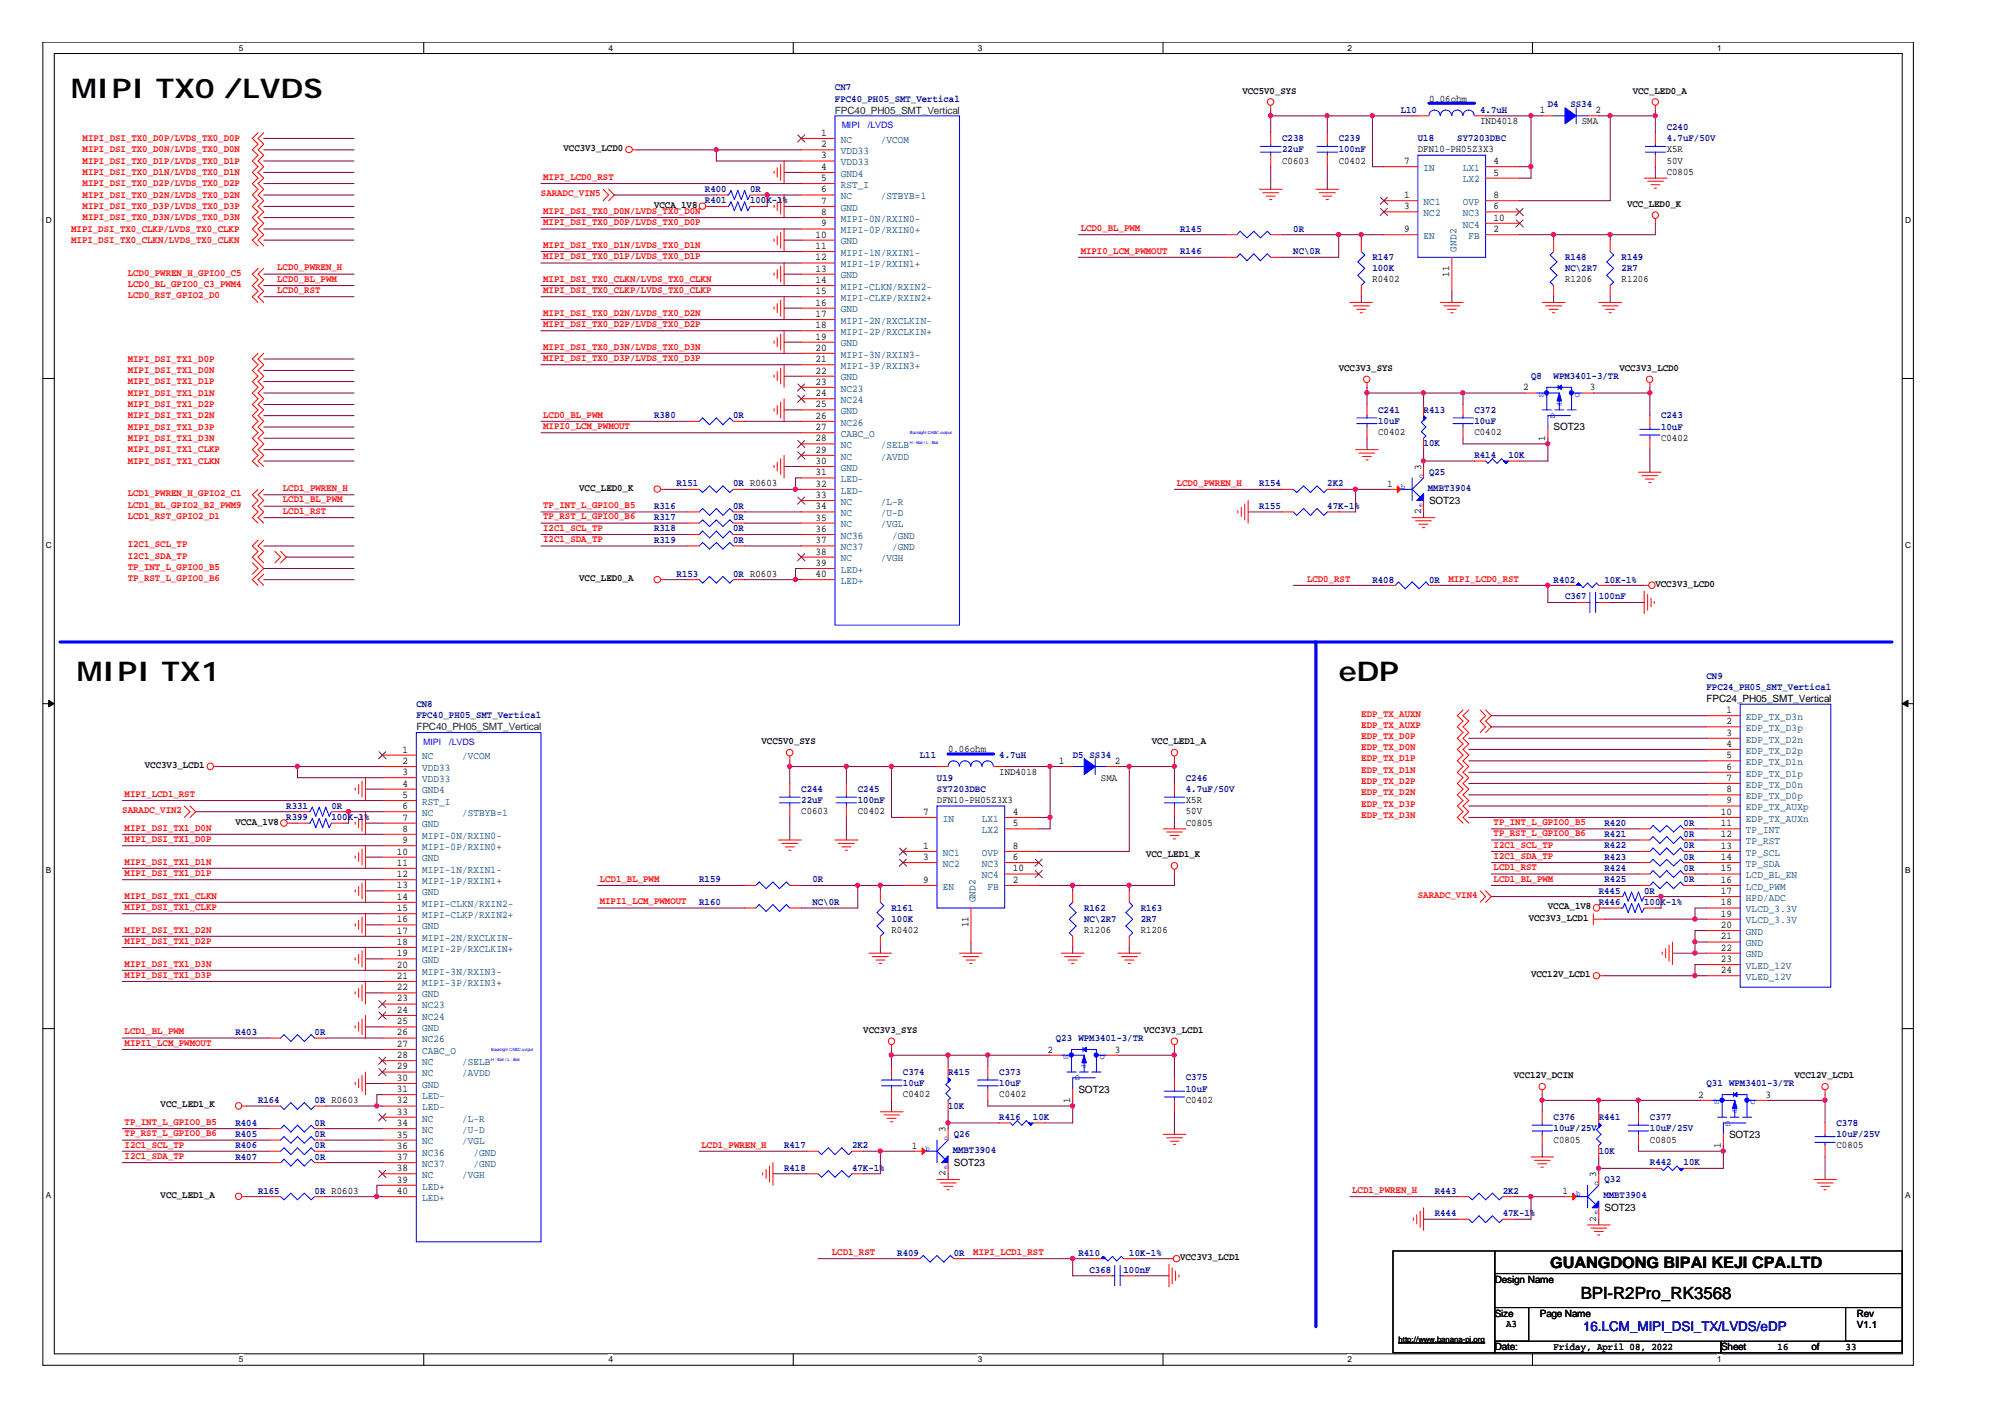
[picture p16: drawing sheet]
<svg xmlns="http://www.w3.org/2000/svg" width="297mm" height="210mm" viewBox="0 0 297 210" stroke-linecap="round" stroke-linejoin="round" font-family="sans-serif">
<defs><g id="words">
<g font-size="4">
<text x="10.5" y="14.4">MIPI TX0 /LVDS</text>
<text x="11.4" y="100.8">MIPI TX1</text>
<text x="198.3" y="100.8">eDP</text>
</g>
<text font-size="2.5" x="234.2" y="192.4">BPI-R2Pro_RK3568</text>
<text font-size="2.3" x="229.7" y="187.8">GUANGDONG BIPAI KEJI CPA.LTD</text>
<text font-size="2" fill="#000080" x="234.5" y="197.2">16.LCM_MIPI_DSI_TX/LVDS/eDP</text>
<g font-size="1.5" fill="#000080">
<text x="123.7" y="13.3">CN7</text>
<text x="123.7" y="15">FPC40_PH05_SMT_Vertical</text>
<text x="207.5" y="16.7">L10</text>
<text x="219.3" y="16.7">4.7uH</text>
<text x="229.3" y="15.8">D4</text>
<text x="232.7" y="15.8">SS34</text>
<text x="189.9" y="20.9">C238</text>
<text x="189.9" y="22.6">22uF</text>
<text x="198.3" y="20.9">C239</text>
<text x="198.3" y="22.6">100nF</text>
<text x="210.1" y="20.9">U18</text>
<text x="215.9" y="20.9">SY7203DBC</text>
<text x="246.9" y="19.2">C240</text>
<text x="246.9" y="20.9">4.7uF/50V</text>
<text x="104.4" y="28.4">R400</text>
<text x="111.1" y="28.4">0R</text>
<text x="104.4" y="30.1">R401</text>
<text x="111.1" y="30.1">100K-1%</text>
<text x="174.8" y="34.3">R145</text>
<text x="191.6" y="34.3">0R</text>
<text x="174.8" y="37.6">R146</text>
<text x="191.6" y="37.6">NC\0R</text>
<text x="203.3" y="38.5">R147</text>
<text x="203.3" y="40.2">100K</text>
<text x="231.9" y="38.5">R148</text>
<text x="231.9" y="40.2">NC\2R7</text>
<text x="240.2" y="38.5">R149</text>
<text x="240.2" y="40.2">2R7</text>
<text x="226.8" y="56.1">Q8</text>
<text x="230.2" y="56.1">WPM3401-3/TR</text>
<text x="96.9" y="61.9">R380</text>
<text x="108.6" y="61.9">0R</text>
<text x="204.2" y="61.1">C241</text>
<text x="204.2" y="62.8">10uF</text>
<text x="210.9" y="61.1">R413</text>
<text x="218.4" y="61.1">C372</text>
<text x="218.4" y="62.8">10uF</text>
<text x="246.1" y="61.9">C243</text>
<text x="246.1" y="63.6">10uF</text>
<text x="210.9" y="66.1">10K</text>
<text x="211.7" y="70.3">Q25</text>
<text x="218.4" y="67.8">R414</text>
<text x="223.5" y="67.8">10K</text>
<text x="96.9" y="77.1">R317</text>
<text x="96.9" y="75.4">R316</text>
<text x="100.2" y="72">R151</text>
<text x="108.6" y="72">0R R0603</text>
<text x="108.6" y="77.1">0R</text>
<text x="108.6" y="75.4">0R</text>
<text x="186.6" y="72">R154</text>
<text x="186.6" y="75.4">R155</text>
<text x="196.6" y="72">2K2</text>
<text x="196.6" y="75.4">47K-1%</text>
<text x="211.5" y="72.7">MMBT3904</text>
<text x="96.9" y="80.4">R319</text>
<text x="96.9" y="78.7">R318</text>
<text x="108.6" y="80.4">0R</text>
<text x="108.6" y="78.7">0R</text>
<text x="100.2" y="85.4">R153</text>
<text x="108.6" y="85.4">0R R0603</text>
<text x="203.3" y="86.3">R408</text>
<text x="211.7" y="86.3">0R</text>
<text x="230.2" y="86.3">R402</text>
<text x="231.9" y="88.8">C367</text>
<text x="236.9" y="88.8">100nF</text>
<text x="237.7" y="86.3">10K-1%</text>
<text x="252.8" y="100.5">CN9</text>
<text x="61.7" y="104.7">CN8</text>
<text x="61.7" y="106.4">FPC40_PH05_SMT_Vertical</text>
<text x="252.8" y="102.2">FPC24_PH05_SMT_Vertical</text>
<text x="136.3" y="112.2">L11</text>
<text x="148" y="112.2">4.7uH</text>
<text x="158.9" y="112.2">D5 SS34</text>
<text x="42.4" y="119.8">R331</text>
<text x="49.1" y="119.8">0R</text>
<text x="118.7" y="117.3">C244</text>
<text x="118.7" y="119">22uF</text>
<text x="127.1" y="117.3">C245</text>
<text x="127.1" y="119">100nF</text>
<text x="138.8" y="115.6">U19</text>
<text x="138.8" y="117.3">SY7203DBC</text>
<text x="175.7" y="115.6">C246</text>
<text x="175.7" y="117.3">4.7uF/50V</text>
<text x="42.4" y="121.5">R399</text>
<text x="49.1" y="121.5">100K-1%</text>
<text x="237.7" y="125.7">R422</text>
<text x="237.7" y="124">R421</text>
<text x="237.7" y="122.3">R420</text>
<text x="249.4" y="125.7">0R</text>
<text x="249.4" y="124">0R</text>
<text x="249.4" y="122.3">0R</text>
<text x="103.6" y="130.7">R159</text>
<text x="120.4" y="130.7">0R</text>
<text x="237.7" y="129">R424</text>
<text x="237.7" y="127.4">R423</text>
<text x="237.7" y="130.7">R425</text>
<text x="249.4" y="129">0R</text>
<text x="249.4" y="127.4">0R</text>
<text x="249.4" y="130.7">0R</text>
<text x="103.6" y="134">R160</text>
<text x="120.4" y="134">NC\0R</text>
<text x="132.1" y="134.9">R161</text>
<text x="132.1" y="136.6">100K</text>
<text x="160.6" y="134.9">R162</text>
<text x="160.6" y="136.6">NC\2R7</text>
<text x="169" y="134.9">R163</text>
<text x="169" y="136.6">2R7</text>
<text x="236.9" y="134">R446</text>
<text x="236.9" y="132.4">R445</text>
<text x="243.6" y="134">100K-1%</text>
<text x="243.6" y="132.4">0R</text>
<text x="34.9" y="153.3">R403</text>
<text x="46.6" y="153.3">0R</text>
<text x="156.4" y="154.1">Q23 WPM3401-3/TR</text>
<text x="133.8" y="159.2">C374</text>
<text x="133.8" y="160.9">10uF</text>
<text x="140.5" y="159.2">R415</text>
<text x="148" y="159.2">C373</text>
<text x="148" y="160.9">10uF</text>
<text x="175.7" y="160">C375</text>
<text x="175.7" y="161.7">10uF</text>
<text x="252.8" y="160.9">Q31 WPM3401-3/TR</text>
<text x="34.9" y="166.7">R404</text>
<text x="38.2" y="163.4">R164</text>
<text x="46.6" y="163.4">0R R0603</text>
<text x="46.6" y="166.7">0R</text>
<text x="140.5" y="164.2">10K</text>
<text x="148" y="165.9">R416</text>
<text x="153" y="165.9">10K</text>
<text x="230.2" y="165.9">C376</text>
<text x="230.2" y="167.6">10uF/25V</text>
<text x="236.9" y="165.9">R441</text>
<text x="244.4" y="165.9">C377</text>
<text x="244.4" y="167.6">10uF/25V</text>
<text x="272.1" y="166.7">C378</text>
<text x="34.9" y="171.8">R407</text>
<text x="34.9" y="170.1">R406</text>
<text x="34.9" y="168.4">R405</text>
<text x="46.6" y="171.8">0R</text>
<text x="46.6" y="170.1">0R</text>
<text x="46.6" y="168.4">0R</text>
<text x="116.2" y="170.1">R417</text>
<text x="116.2" y="173.5">R418</text>
<text x="126.2" y="170.1">2K2</text>
<text x="126.2" y="173.5">47K-1%</text>
<text x="141.1" y="170.7">MMBT3904</text>
<text x="141.3" y="168.4">Q26</text>
<text x="236.9" y="170.9">10K</text>
<text x="244.4" y="172.6">R442</text>
<text x="249.4" y="172.6">10K</text>
<text x="272.1" y="168.4">10uF/25V</text>
<text x="38.2" y="176.8">R165</text>
<text x="46.6" y="176.8">0R R0603</text>
<text x="212.6" y="176.8">R443</text>
<text x="222.6" y="176.8">2K2</text>
<text x="237.5" y="177.5">MMBT3904</text>
<text x="237.7" y="175.1">Q32</text>
<text x="212.6" y="180.1">R444</text>
<text x="222.6" y="180.1">47K-1%</text>
<text x="132.9" y="186">R409</text>
<text x="141.3" y="186">0R</text>
<text x="159.8" y="186">R410</text>
<text x="161.4" y="188.5">C368</text>
<text x="166.5" y="188.5">100nF</text>
<text x="167.3" y="186">10K-1%</text>
</g>
<g font-size="1.5" fill="#008000">
<text x="123.7" y="16.8">FPC40_PH05_SMT_Vertical</text>
<text x="61.7" y="108.2">FPC40_PH05_SMT_Vertical</text>
</g>
<g font-size="1.5">
<text x="184.1" y="13.9">VCC5V0_SYS</text>
<text x="211.7" y="15">0.06ohm</text>
<text x="228.1" y="16.8">1</text>
<text x="236.4" y="16.8">2</text>
<text x="241.9" y="13.9">VCC_LED0_A</text>
<text x="83.5" y="22.4">VCC3V3_LCD0</text>
<text x="121.7" y="20.1">1</text>
<text x="121.7" y="21.8">2</text>
<text x="121.7" y="23.5">3</text>
<text x="210.1" y="22.6">DFN10-PH05Z3X3</text>
<text x="219.3" y="18.4">IND4018</text>
<text x="234.4" y="18.4">SMA</text>
<text x="246.9" y="22.6">X5R</text>
<text x="121.7" y="25.2">4</text>
<text x="121.7" y="26.8">5</text>
<text x="121.7" y="28.5">6</text>
<text x="189.9" y="24.2">C0603</text>
<text x="198.3" y="24.2">C0402</text>
<text x="208" y="24.3">7</text>
<text x="208" y="29.4">1</text>
<text x="221.3" y="24.3">4</text>
<text x="221.3" y="26">5</text>
<text x="221.3" y="29.4">8</text>
<text x="246.9" y="25.9">C0805</text>
<text x="246.9" y="24.2">50V</text>
<text x="96.9" y="30.8">VCCA_1V8</text>
<text x="120.8" y="35.2">10</text>
<text x="121.7" y="30.2">7</text>
<text x="121.7" y="31.8">8</text>
<text x="121.7" y="33.5">9</text>
<text x="208" y="31">3</text>
<text x="208" y="34.4">9</text>
<text x="221.3" y="34.4">2</text>
<text x="221.3" y="31">6</text>
<text x="221.3" y="32.7">10</text>
<text x="241" y="30.6">VCC_LED0_K</text>
<text x="120.8" y="36.9">11</text>
<text x="120.8" y="38.6">12</text>
<text x="120.8" y="40.2">13</text>
<text x="120.8" y="41.9">14</text>
<text x="203.3" y="41.8">R0402</text>
<text x="214.7" y="41" transform="rotate(-90 214.7 41)">11</text>
<text x="231.9" y="41.8">R1206</text>
<text x="240.2" y="41.8">R1206</text>
<text x="120.8" y="43.6">15</text>
<text x="120.8" y="45.3">16</text>
<text x="120.8" y="47">17</text>
<text x="120.8" y="48.6">18</text>
<text x="120.8" y="50.3">19</text>
<text x="120.8" y="52">20</text>
<text x="120.8" y="53.7">21</text>
<text x="120.8" y="55.3">22</text>
<text x="120.8" y="57">23</text>
<text x="120.8" y="58.7">24</text>
<text x="198.3" y="54.9">VCC3V3_SYS</text>
<text x="225.6" y="57.8">2</text>
<text x="235.5" y="57.8">3</text>
<text x="239.9" y="54.9">VCC3V3_LCD0</text>
<text x="120.8" y="60.3">25</text>
<text x="120.8" y="62">26</text>
<text x="120.8" y="63.7">27</text>
<text x="120.8" y="65.4">28</text>
<text x="204.2" y="64.5">C0402</text>
<text x="218.4" y="64.5">C0402</text>
<text x="228.9" y="65.3" transform="rotate(-90 228.9 65.3)">1</text>
<text x="230.2" y="63.8">SOT23</text>
<text x="246.1" y="65.3">C0402</text>
<text x="120.8" y="67.1">29</text>
<text x="120.8" y="68.7">30</text>
<text x="120.8" y="70.4">31</text>
<text x="210.5" y="69.6" transform="rotate(-90 210.5 69.6)">3</text>
<text x="85.8" y="72.7">VCC_LED0_K</text>
<text x="120.8" y="72.1">32</text>
<text x="120.8" y="73.8">33</text>
<text x="120.8" y="75.5">34</text>
<text x="120.8" y="77.1">35</text>
<text x="205.5" y="72.1">1</text>
<text x="210.5" y="76.2" transform="rotate(-90 210.5 76.2)">2</text>
<text x="211.7" y="74.6">SOT23</text>
<text x="120.8" y="78.8">36</text>
<text x="120.8" y="80.5">37</text>
<text x="120.8" y="82.1">38</text>
<text x="120.8" y="83.8">39</text>
<text x="85.8" y="86.1">VCC_LED0_A</text>
<text x="120.8" y="85.5">40</text>
<text x="245.2" y="86.9">VCC3V3_LCD0</text>
<text x="252.8" y="104">FPC24_PH05_SMT_Vertical</text>
<text x="255.8" y="105.6">1</text>
<text x="255.8" y="107.3">2</text>
<text x="21.5" y="113.8">VCC3V3_LCD1</text>
<text x="59.6" y="111.5">1</text>
<text x="59.6" y="113.2">2</text>
<text x="112.8" y="110.3">VCC5V0_SYS</text>
<text x="140.5" y="111.4">0.06ohm</text>
<text x="156.9" y="113.2">1</text>
<text x="165.1" y="113.2">2</text>
<text x="170.6" y="110.3">VCC_LED1_A</text>
<text x="255.8" y="109">3</text>
<text x="255.8" y="110.6">4</text>
<text x="255.8" y="112.3">5</text>
<text x="59.6" y="114.8">3</text>
<text x="59.6" y="116.5">4</text>
<text x="59.6" y="118.2">5</text>
<text x="59.6" y="119.9">6</text>
<text x="138.8" y="119">DFN10-PH05Z3X3</text>
<text x="148" y="114.8">IND4018</text>
<text x="163.1" y="115.6">SMA</text>
<text x="175.7" y="119">X5R</text>
<text x="255.8" y="114">6</text>
<text x="255.8" y="115.7">7</text>
<text x="255.8" y="117.4">8</text>
<text x="255.8" y="119">9</text>
<text x="34.9" y="122.1">VCCA_1V8</text>
<text x="59.6" y="121.6">7</text>
<text x="59.6" y="123.2">8</text>
<text x="59.6" y="124.9">9</text>
<text x="118.7" y="120.6">C0603</text>
<text x="127.1" y="120.6">C0402</text>
<text x="136.8" y="120.7">7</text>
<text x="136.8" y="125.7">1</text>
<text x="150" y="120.7">4</text>
<text x="150" y="122.4">5</text>
<text x="150" y="125.7">8</text>
<text x="175.7" y="122.3">C0805</text>
<text x="175.7" y="120.6">50V</text>
<text x="254.9" y="120.7">10</text>
<text x="254.9" y="122.4">11</text>
<text x="254.9" y="124.1">12</text>
<text x="254.9" y="125.7">13</text>
<text x="58.8" y="126.6">10</text>
<text x="58.8" y="128.2">11</text>
<text x="58.8" y="129.9">12</text>
<text x="58.8" y="131.6">13</text>
<text x="136.8" y="127.4">3</text>
<text x="136.8" y="130.8">9</text>
<text x="150" y="130.8">2</text>
<text x="150" y="127.4">6</text>
<text x="150" y="129.1">10</text>
<text x="169.8" y="127">VCC_LED1_K</text>
<text x="254.9" y="127.4">14</text>
<text x="254.9" y="129.1">15</text>
<text x="254.9" y="130.8">16</text>
<text x="58.8" y="133.3">14</text>
<text x="58.8" y="135">15</text>
<text x="58.8" y="136.6">16</text>
<text x="143.5" y="137.4" transform="rotate(-90 143.5 137.4)">11</text>
<text x="226.5" y="136.4">VCC3V3_LCD1</text>
<text x="229.3" y="134.7">VCCA_1V8</text>
<text x="254.9" y="132.4">17</text>
<text x="254.9" y="134.1">18</text>
<text x="254.9" y="135.8">19</text>
<text x="254.9" y="137.5">20</text>
<text x="58.8" y="138.3">17</text>
<text x="58.8" y="140">18</text>
<text x="58.8" y="141.7">19</text>
<text x="58.8" y="143.4">20</text>
<text x="132.1" y="138.2">R0402</text>
<text x="160.6" y="138.2">R1206</text>
<text x="169" y="138.2">R1206</text>
<text x="254.9" y="139.2">21</text>
<text x="254.9" y="140.8">22</text>
<text x="254.9" y="142.5">23</text>
<text x="58.8" y="145">21</text>
<text x="58.8" y="146.7">22</text>
<text x="58.8" y="148.4">23</text>
<text x="226.8" y="144.8">VCC12V_LCD1</text>
<text x="254.9" y="144.2">24</text>
<text x="58.8" y="150">24</text>
<text x="58.8" y="151.7">25</text>
<text x="58.8" y="153.4">26</text>
<text x="58.8" y="155.1">27</text>
<text x="127.9" y="153">VCC3V3_SYS</text>
<text x="155.2" y="155.9">2</text>
<text x="165.1" y="155.9">3</text>
<text x="169.5" y="153">VCC3V3_LCD1</text>
<text x="58.8" y="156.7">28</text>
<text x="58.8" y="158.4">29</text>
<text x="58.8" y="160.1">30</text>
<text x="58.8" y="161.8">31</text>
<text x="159.8" y="161.9">SOT23</text>
<text x="224.3" y="159.7">VCC12V_DCIN</text>
<text x="265.9" y="159.7">VCC12V_LCD1</text>
<text x="23.8" y="164.1">VCC_LED1_K</text>
<text x="58.8" y="163.5">32</text>
<text x="58.8" y="165.1">33</text>
<text x="58.8" y="166.8">34</text>
<text x="133.8" y="162.5">C0402</text>
<text x="140.1" y="167.7" transform="rotate(-90 140.1 167.7)">3</text>
<text x="148" y="162.5">C0402</text>
<text x="158.5" y="163.3" transform="rotate(-90 158.5 163.3)">1</text>
<text x="175.7" y="163.4">C0402</text>
<text x="251.6" y="162.6">2</text>
<text x="261.5" y="162.6">3</text>
<text x="58.8" y="168.5">35</text>
<text x="58.8" y="170.2">36</text>
<text x="58.8" y="171.8">37</text>
<text x="58.8" y="173.5">38</text>
<text x="135.1" y="170.2">1</text>
<text x="141.3" y="172.7">SOT23</text>
<text x="230.2" y="169.3">C0805</text>
<text x="244.4" y="169.3">C0805</text>
<text x="254.9" y="170.1" transform="rotate(-90 254.9 170.1)">1</text>
<text x="256.2" y="168.5">SOT23</text>
<text x="272.1" y="170.1">C0805</text>
<text x="23.8" y="177.5">VCC_LED1_A</text>
<text x="58.8" y="175.2">39</text>
<text x="58.8" y="176.9">40</text>
<text x="140.1" y="174.3" transform="rotate(-90 140.1 174.3)">2</text>
<text x="231.5" y="176.9">1</text>
<text x="236.5" y="174.4" transform="rotate(-90 236.5 174.4)">3</text>
<text x="237.7" y="179.4">SOT23</text>
<text x="236.5" y="180.9" transform="rotate(-90 236.5 180.9)">2</text>
<text x="174.8" y="186.7">VCC3V3_LCD1</text>
<text x="221.4" y="190">Design Name</text>
<text x="221.4" y="195">Size</text>
<text x="223.1" y="196.6">A3</text>
<text x="228.1" y="195">Page Name</text>
<text x="275.1" y="195">Rev</text>
<text x="275.1" y="196.7">V1.1</text>
<text x="221.4" y="200">Date:</text>
<text x="230.2" y="199.9">Friday, April 08, 2022</text>
<text x="255" y="200">Sheet</text>
<text x="263.4" y="199.9">16</text>
<text x="268.4" y="200">of</text>
<text x="273.4" y="199.9">33</text>
</g>
<g font-size="1.5" fill="#f00">
<text x="12.2" y="20.9">MIPI_DSI_TX0_D0P/LVDS_TX0_D0P</text>
<text x="12.2" y="22.6">MIPI_DSI_TX0_D0N/LVDS_TX0_D0N</text>
<text x="12.2" y="24.2">MIPI_DSI_TX0_D1P/LVDS_TX0_D1P</text>
<text x="12.2" y="25.9">MIPI_DSI_TX0_D1N/LVDS_TX0_D1N</text>
<text x="12.2" y="27.6">MIPI_DSI_TX0_D2P/LVDS_TX0_D2P</text>
<text x="12.2" y="29.3">MIPI_DSI_TX0_D2N/LVDS_TX0_D2N</text>
<text x="80.1" y="29.1">SARADC_VIN5</text>
<text x="80.5" y="26.6">MIPI_LCD0_RST</text>
<text x="10.5" y="34.3">MIPI_DSI_TX0_CLKP/LVDS_TX0_CLKP</text>
<text x="10.5" y="36">MIPI_DSI_TX0_CLKN/LVDS_TX0_CLKN</text>
<text x="12.2" y="31">MIPI_DSI_TX0_D3P/LVDS_TX0_D3P</text>
<text x="12.2" y="32.6">MIPI_DSI_TX0_D3N/LVDS_TX0_D3N</text>
<text x="80.5" y="31.7">MIPI_DSI_TX0_D0N/LVDS_TX0_D0N</text>
<text x="80.5" y="33.4">MIPI_DSI_TX0_D0P/LVDS_TX0_D0P</text>
<text x="160.1" y="34.2">LCD0_BL_PWM</text>
<text x="18.9" y="40.8">LCD0_PWREN_H_GPIO0_C5</text>
<text x="41.1" y="40.1">LCD0_PWREN_H</text>
<text x="41.1" y="41.8">LCD0_BL_PWM</text>
<text x="80.5" y="36.7">MIPI_DSI_TX0_D1N/LVDS_TX0_D1N</text>
<text x="80.5" y="38.4">MIPI_DSI_TX0_D1P/LVDS_TX0_D1P</text>
<text x="80.5" y="41.8">MIPI_DSI_TX0_CLKN/LVDS_TX0_CLKN</text>
<text x="160.1" y="37.6">MIPI0_LCM_PWMOUT</text>
<text x="18.9" y="42.5">LCD0_BL_GPIO0_C3_PWM4</text>
<text x="18.9" y="44.2">LCD0_RST_GPIO2_D0</text>
<text x="41.1" y="43.4">LCD0_RST</text>
<text x="80.5" y="43.4">MIPI_DSI_TX0_CLKP/LVDS_TX0_CLKP</text>
<text x="80.5" y="46.8">MIPI_DSI_TX0_D2N/LVDS_TX0_D2N</text>
<text x="18.9" y="53.6">MIPI_DSI_TX1_D0P</text>
<text x="80.5" y="48.4">MIPI_DSI_TX0_D2P/LVDS_TX0_D2P</text>
<text x="80.5" y="51.8">MIPI_DSI_TX0_D3N/LVDS_TX0_D3N</text>
<text x="80.5" y="53.5">MIPI_DSI_TX0_D3P/LVDS_TX0_D3P</text>
<text x="18.9" y="55.3">MIPI_DSI_TX1_D0N</text>
<text x="18.9" y="57">MIPI_DSI_TX1_D1P</text>
<text x="18.9" y="58.6">MIPI_DSI_TX1_D1N</text>
<text x="18.9" y="60.3">MIPI_DSI_TX1_D2P</text>
<text x="18.9" y="61.9">MIPI_DSI_TX1_D2N</text>
<text x="18.9" y="63.6">MIPI_DSI_TX1_D3P</text>
<text x="18.9" y="65.3">MIPI_DSI_TX1_D3N</text>
<text x="80.5" y="63.6">MIPI0_LCM_PWMOUT</text>
<text x="80.5" y="61.9">LCD0_BL_PWM</text>
<text x="18.9" y="67">MIPI_DSI_TX1_CLKP</text>
<text x="18.9" y="68.7">MIPI_DSI_TX1_CLKN</text>
<text x="174.3" y="71.9">LCD0_PWREN_H</text>
<text x="18.9" y="73.5">LCD1_PWREN_H_GPIO2_C1</text>
<text x="18.9" y="75.2">LCD1_BL_GPIO2_B2_PWM9</text>
<text x="18.9" y="76.9">LCD1_RST_GPIO2_D1</text>
<text x="41.9" y="72.7">LCD1_PWREN_H</text>
<text x="41.9" y="74.4">LCD1_BL_PWM</text>
<text x="41.9" y="76.1">LCD1_RST</text>
<text x="80.5" y="76.9">TP_RST_L_GPIO0_B6</text>
<text x="80.5" y="75.3">TP_INT_L_GPIO0_B5</text>
<text x="18.9" y="81.1">I2C1_SCL_TP</text>
<text x="18.9" y="82.7">I2C1_SDA_TP</text>
<text x="80.5" y="80.3">I2C1_SDA_TP</text>
<text x="80.5" y="78.6">I2C1_SCL_TP</text>
<text x="18.9" y="84.4">TP_INT_L_GPIO0_B5</text>
<text x="18.9" y="86.1">TP_RST_L_GPIO0_B6</text>
<text x="193.6" y="86.2">LCD0_RST</text>
<text x="214.6" y="86.2">MIPI_LCD0_RST</text>
<text x="201.7" y="106.2">EDP_TX_AUXN</text>
<text x="201.7" y="107.9">EDP_TX_AUXP</text>
<text x="201.7" y="109.4">EDP_TX_D0P</text>
<text x="201.7" y="111.1">EDP_TX_D0N</text>
<text x="201.7" y="112.7">EDP_TX_D1P</text>
<text x="18.5" y="118">MIPI_LCD1_RST</text>
<text x="201.7" y="114.4">EDP_TX_D1N</text>
<text x="201.7" y="116.1">EDP_TX_D2P</text>
<text x="201.7" y="117.8">EDP_TX_D2N</text>
<text x="201.7" y="119.5">EDP_TX_D3P</text>
<text x="18.1" y="120.5">SARADC_VIN2</text>
<text x="18.5" y="123">MIPI_DSI_TX1_D0N</text>
<text x="18.5" y="124.7">MIPI_DSI_TX1_D0P</text>
<text x="201.7" y="121.1">EDP_TX_D3N</text>
<text x="221.3" y="122.2">TP_INT_L_GPIO0_B5</text>
<text x="221.3" y="123.9">TP_RST_L_GPIO0_B6</text>
<text x="221.3" y="125.6">I2C1_SCL_TP</text>
<text x="18.5" y="128.1">MIPI_DSI_TX1_D1N</text>
<text x="18.5" y="129.8">MIPI_DSI_TX1_D1P</text>
<text x="88.9" y="130.6">LCD1_BL_PWM</text>
<text x="221.3" y="128.9">LCD1_RST</text>
<text x="221.3" y="130.6">LCD1_BL_PWM</text>
<text x="221.3" y="127.2">I2C1_SDA_TP</text>
<text x="18.5" y="133.1">MIPI_DSI_TX1_CLKN</text>
<text x="18.5" y="134.8">MIPI_DSI_TX1_CLKP</text>
<text x="88.9" y="134">MIPI1_LCM_PWMOUT</text>
<text x="210.1" y="133">SARADC_VIN4</text>
<text x="18.5" y="138.1">MIPI_DSI_TX1_D2N</text>
<text x="18.5" y="139.8">MIPI_DSI_TX1_D2P</text>
<text x="18.5" y="143.2">MIPI_DSI_TX1_D3N</text>
<text x="18.5" y="144.8">MIPI_DSI_TX1_D3P</text>
<text x="18.5" y="153.2">LCD1_BL_PWM</text>
<text x="18.5" y="154.9">MIPI1_LCM_PWMOUT</text>
<text x="18.5" y="166.6">TP_INT_L_GPIO0_B5</text>
<text x="18.5" y="168.3">TP_RST_L_GPIO0_B6</text>
<text x="18.5" y="170">I2C1_SCL_TP</text>
<text x="18.5" y="171.7">I2C1_SDA_TP</text>
<text x="103.9" y="170">LCD1_PWREN_H</text>
<text x="200.3" y="176.7">LCD1_PWREN_H</text>
<text x="123.2" y="185.9">LCD1_RST</text>
<text x="144.2" y="185.9">MIPI_LCD1_RST</text>
</g>
<g font-size="1.5" fill="#004080">
<text x="124.5" y="21.1">NC</text>
<text x="124.5" y="22.8">VDD33</text>
<text x="130.5" y="21.1">/VCOM</text>
<text x="124.5" y="24.5">VDD33</text>
<text x="124.5" y="26.2">GND4</text>
<text x="124.5" y="27.8">RST_I</text>
<text x="124.5" y="29.5">NC</text>
<text x="130.5" y="29.5">/STBYB=1</text>
<text x="210.9" y="25.3">IN</text>
<text x="216.7" y="25.3">LX1</text>
<text x="216.7" y="27">LX2</text>
<text x="124.5" y="31.2">GND</text>
<text x="124.5" y="32.9">MIPI-0N/RXIN0-</text>
<text x="124.5" y="34.6">MIPI-0P/RXIN0+</text>
<text x="210.9" y="32">NC2</text>
<text x="210.9" y="35.4">EN</text>
<text x="210.9" y="30.4">NC1</text>
<text x="216.7" y="32">NC3</text>
<text x="216.7" y="33.7">NC4</text>
<text x="216.7" y="30.4">OVP</text>
<text x="217.6" y="35.4">FB</text>
<text x="124.5" y="36.2">GND</text>
<text x="124.5" y="37.9">MIPI-1N/RXIN1-</text>
<text x="124.5" y="39.6">MIPI-1P/RXIN1+</text>
<text x="124.5" y="41.2">GND</text>
<text x="215.8" y="37.3" transform="rotate(-90 215.8 37.3)">GND2</text>
<text x="124.5" y="42.9">MIPI-CLKN/RXIN2-</text>
<text x="124.5" y="44.6">MIPI-CLKP/RXIN2+</text>
<text x="124.5" y="46.3">GND</text>
<text x="124.5" y="48">MIPI-2N/RXCLKIN-</text>
<text x="124.5" y="49.6">MIPI-2P/RXCLKIN+</text>
<text x="124.5" y="51.3">GND</text>
<text x="124.5" y="53">MIPI-3N/RXIN3-</text>
<text x="124.5" y="54.7">MIPI-3P/RXIN3+</text>
<text x="124.5" y="56.4">GND</text>
<text x="124.5" y="58">NC23</text>
<text x="124.5" y="59.7">NC24</text>
<text x="124.5" y="61.4">GND</text>
<text x="124.5" y="63">NC26</text>
<text x="124.5" y="64.7">CABC_O</text>
<text x="124.5" y="66.4">NC</text>
<text x="124.5" y="68.1">NC</text>
<text x="124.5" y="69.7">GND</text>
<text x="124.5" y="71.4">LED-</text>
<text x="130.5" y="66.4">/SELB</text>
<text x="130.5" y="68.1">/AVDD</text>
<text x="124.5" y="73.1">LED-</text>
<text x="124.5" y="74.8">NC</text>
<text x="124.5" y="76.5">NC</text>
<text x="130.5" y="74.8">/L-R</text>
<text x="130.5" y="76.5">/U-D</text>
<text x="124.5" y="78.1">NC</text>
<text x="124.5" y="79.8">NC36</text>
<text x="124.5" y="81.5">NC37</text>
<text x="124.5" y="83.2">NC</text>
<text x="130.5" y="78.1">/VGL</text>
<text x="130.5" y="83.2">/VGH</text>
<text x="132.2" y="79.8">/GND</text>
<text x="132.2" y="81.5">/GND</text>
<text x="124.5" y="84.9">LED+</text>
<text x="124.5" y="86.5">LED+</text>
<text x="258.7" y="106.7">EDP_TX_D3n</text>
<text x="62.5" y="112.5">NC</text>
<text x="68.5" y="112.5">/VCOM</text>
<text x="258.7" y="108.3">EDP_TX_D3p</text>
<text x="258.7" y="110">EDP_TX_D2n</text>
<text x="258.7" y="111.6">EDP_TX_D2p</text>
<text x="258.7" y="113.3">EDP_TX_D1n</text>
<text x="62.5" y="114.2">VDD33</text>
<text x="62.5" y="115.8">VDD33</text>
<text x="62.5" y="117.5">GND4</text>
<text x="62.5" y="119.2">RST_I</text>
<text x="258.7" y="115">EDP_TX_D1p</text>
<text x="258.7" y="116.7">EDP_TX_D0n</text>
<text x="258.7" y="118.4">EDP_TX_D0p</text>
<text x="62.5" y="120.9">NC</text>
<text x="62.5" y="122.6">GND</text>
<text x="62.5" y="124.2">MIPI-0N/RXIN0-</text>
<text x="62.5" y="125.9">MIPI-0P/RXIN0+</text>
<text x="68.5" y="120.9">/STBYB=1</text>
<text x="139.7" y="121.7">IN</text>
<text x="145.5" y="121.7">LX1</text>
<text x="145.5" y="123.4">LX2</text>
<text x="258.7" y="120">EDP_TX_AUXp</text>
<text x="258.7" y="121.7">EDP_TX_AUXn</text>
<text x="258.7" y="123.4">TP_INT</text>
<text x="258.7" y="125.1">TP_RST</text>
<text x="62.5" y="127.6">GND</text>
<text x="62.5" y="129.3">MIPI-1N/RXIN1-</text>
<text x="62.5" y="131">MIPI-1P/RXIN1+</text>
<text x="139.7" y="128.4">NC2</text>
<text x="139.7" y="131.8">EN</text>
<text x="139.7" y="126.8">NC1</text>
<text x="145.5" y="128.4">NC3</text>
<text x="145.5" y="130.1">NC4</text>
<text x="145.5" y="126.8">OVP</text>
<text x="146.3" y="131.8">FB</text>
<text x="258.7" y="126.8">TP_SCL</text>
<text x="258.7" y="128.4">TP_SDA</text>
<text x="258.7" y="130.1">LCD_BL_EN</text>
<text x="258.7" y="131.8">LCD_PWM</text>
<text x="62.5" y="132.6">GND</text>
<text x="62.5" y="134.3">MIPI-CLKN/RXIN2-</text>
<text x="62.5" y="136">MIPI-CLKP/RXIN2+</text>
<text x="62.5" y="137.6">GND</text>
<text x="144.5" y="133.7" transform="rotate(-90 144.5 133.7)">GND2</text>
<text x="258.7" y="133.4">HPD/ADC</text>
<text x="258.7" y="135.1">VLCD_3.3V</text>
<text x="258.7" y="136.8">VLCD_3.3V</text>
<text x="62.5" y="139.3">MIPI-2N/RXCLKIN-</text>
<text x="62.5" y="141">MIPI-2P/RXCLKIN+</text>
<text x="62.5" y="142.7">GND</text>
<text x="258.7" y="138.5">GND</text>
<text x="258.7" y="140.2">GND</text>
<text x="258.7" y="141.8">GND</text>
<text x="258.7" y="143.5">VLED_12V</text>
<text x="62.5" y="144.4">MIPI-3N/RXIN3-</text>
<text x="62.5" y="146">MIPI-3P/RXIN3+</text>
<text x="62.5" y="147.7">GND</text>
<text x="62.5" y="149.4">NC23</text>
<text x="258.7" y="145.2">VLED_12V</text>
<text x="62.5" y="151.1">NC24</text>
<text x="62.5" y="152.8">GND</text>
<text x="62.5" y="154.4">NC26</text>
<text x="62.5" y="156.1">CABC_O</text>
<text x="62.5" y="157.7">NC</text>
<text x="62.5" y="159.4">NC</text>
<text x="62.5" y="161.1">GND</text>
<text x="68.5" y="157.7">/SELB</text>
<text x="68.5" y="159.4">/AVDD</text>
<text x="62.5" y="162.8">LED-</text>
<text x="62.5" y="164.5">LED-</text>
<text x="62.5" y="166.1">NC</text>
<text x="62.5" y="167.8">NC</text>
<text x="68.5" y="166.1">/L-R</text>
<text x="68.5" y="167.8">/U-D</text>
<text x="62.5" y="169.5">NC</text>
<text x="62.5" y="171.2">NC36</text>
<text x="62.5" y="172.9">NC37</text>
<text x="68.5" y="169.5">/VGL</text>
<text x="70.1" y="171.2">/GND</text>
<text x="70.1" y="172.9">/GND</text>
<text x="62.5" y="174.5">NC</text>
<text x="62.5" y="176.2">LED+</text>
<text x="62.5" y="177.9">LED+</text>
<text x="68.5" y="174.5">/VGH</text>
</g>
<g font-size="1.3" fill="#00f">
<text x="124.7" y="19">MIPI</text>
<text x="128.6" y="19">/LVDS</text>
<text x="62.7" y="110.4">MIPI</text>
<text x="66.6" y="110.4">/LVDS</text>
</g>
<g font-size="1.2">
<text x="35.4" y="7.5">5</text>
<text x="90.1" y="7.5">4</text>
<text x="144.9" y="7.5">3</text>
<text x="199.6" y="7.5">2</text>
<text x="254.4" y="7.5">1</text>
<text x="6.8" y="33.1">D</text>
<text x="282.2" y="33.1">D</text>
<text x="6.8" y="81.2">C</text>
<text x="282.2" y="81.2">C</text>
<text x="6.8" y="129.4">B</text>
<text x="282.2" y="129.4">B</text>
<text x="6.8" y="177.5">A</text>
<text x="282.2" y="177.5">A</text>
<text x="35.4" y="201.8">5</text>
<text x="90.1" y="201.8">4</text>
<text x="144.9" y="201.8">3</text>
<text x="199.6" y="201.8">2</text>
<text x="254.4" y="201.8">1</text>
</g>
<g font-size="1.1" fill="#00f">
<text x="228" y="58.1" transform="rotate(90 228 58.1)">S</text>
<text x="230.7" y="59.6" transform="rotate(90 230.7 59.6)">P</text>
<text x="233.4" y="58.1" transform="rotate(90 233.4 58.1)">D</text>
<text x="229.7" y="61.2" transform="rotate(90 229.7 61.2)">G</text>
<text x="210.2" y="70.8">c</text>
<text x="207.5" y="72.4">b</text>
<text x="210.2" y="75.1">e</text>
<text x="157.6" y="156.1" transform="rotate(90 157.6 156.1)">S</text>
<text x="159.3" y="159.3" transform="rotate(90 159.3 159.3)">G</text>
<text x="160.3" y="157.6" transform="rotate(90 160.3 157.6)">P</text>
<text x="163" y="156.1" transform="rotate(90 163 156.1)">D</text>
<text x="254" y="162.8" transform="rotate(90 254 162.8)">S</text>
<text x="255.7" y="166" transform="rotate(90 255.7 166)">G</text>
<text x="256.7" y="164.4" transform="rotate(90 256.7 164.4)">P</text>
<text x="259.4" y="162.8" transform="rotate(90 259.4 162.8)">D</text>
<text x="137.1" y="170.5">b</text>
<text x="139.8" y="168.8">c</text>
<text x="139.8" y="173.2">e</text>
<text x="233.5" y="177.2">b</text>
<text x="236.2" y="175.5">c</text>
<text x="236.2" y="179.9">e</text>
</g>
<text font-size="1.1" x="207.2" y="198.8">http://www.banana-pi.org</text>
<g font-size=".6" fill="#00f">
<text x="134.8" y="65.8">H : 6bit / L : 8bit</text>
<text x="134.8" y="64.4">Backlight CABC output</text>
<text x="72.8" y="155.7">Backlight CABC output</text>
<text x="72.8" y="157.2">H : 6bit / L : 8bit</text>
</g>
</g></defs>
<path d="M6.3 6.2h277.2v196h-277.2zM8 7.9h273.8v192.6h-273.8z" fill="none" stroke="#000" stroke-width=".15"/>
<g fill="#fff">
<path d="M35.4 6.4h.6v1.4h-.6z"/>
<path d="M35.4 200.7h.6v1.4h-.6z"/>
</g>
<path d="M62.8 6.2v1.7M62.8 200.5v1.7" fill="none" stroke="#000" stroke-width=".15"/>
<g fill="#fff">
<path d="M90.1 6.4h.7v1.4h-.7z"/>
<path d="M90.1 200.7h.7v1.4h-.7z"/>
</g>
<path d="M117.5 6.2v1.7M117.5 200.5v1.7" fill="none" stroke="#000" stroke-width=".15"/>
<g fill="#fff">
<path d="M144.9 6.4h.6v1.4h-.6z"/>
<path d="M144.9 200.7h.6v1.4h-.6z"/>
</g>
<path d="M172.3 6.2v1.7M172.3 200.5v1.7" fill="none" stroke="#000" stroke-width=".15"/>
<g fill="#fff">
<path d="M199.6 6.4h.7v1.4h-.7z"/>
<path d="M199.6 200.7h.7v1.4h-.7z"/>
</g>
<path d="M227 6.2v1.7M227 200.5v1.7" fill="none" stroke="#000" stroke-width=".15"/>
<g fill="#fff">
<path d="M254.4 6.4h.6v1.4h-.6z"/>
<path d="M254.4 200.7h.6v1.4h-.6z"/>
<path d="M6.8 31.9h.8v1.4h-.8z"/>
<path d="M282.2 31.9h.9v1.4h-.9z"/>
<path d="M6.8 80.1h.8v1.4h-.8z"/>
<path d="M282.2 80.1h.9v1.4h-.9z"/>
</g>
<path d="M6.3 56.1h1.7M281.8 56.1h1.7" fill="none" stroke="#000" stroke-width=".15"/>
<g fill="#fff">
<path d="M6.8 128.2h.7v1.4h-.7z"/>
<path d="M282.2 128.2h.8v1.4h-.8z"/>
</g>
<path d="M6.3 104.2h1.7M281.8 104.2h1.7" fill="none" stroke="#000" stroke-width=".15"/>
<g fill="#000" stroke="#000" stroke-width=".15">
<path d="M7.2 103.7l.8 .5-.8 .5z" fill-rule="evenodd"/>
<path d="M281.8 104.2l.9-.5v1z" fill-rule="evenodd"/>
</g>
<g fill="#fff">
<path d="M6.8 176.4h.7v1.4h-.7z"/>
<path d="M282.2 176.4h.8v1.4h-.8z"/>
</g>
<path d="M6.3 152.4h1.7M281.8 152.4h1.7M206.4 185.3h15v15.1h-15zM221.4 185.3h60.4v3.4h-60.4zM221.4 188.7h60.4v5h-60.4zM221.4 193.7h5.1v5h-5.1zM221.4 198.7h33.6v1.7h-33.6zM255 198.7h26.8v1.7h-26.8zM273.4 193.7h8.4v5h-8.4z" fill="none" stroke="#000" stroke-width=".15"/>
<path d="M211.7 15.3h6.7M8.9 95.1h271.4M194.9 95.1v101.4M140.5 111.7h6.7" fill="none" stroke="#00f" stroke-width=".47"/>
<g fill="none" stroke="#f00" stroke-width=".15">
<path d="M38.2 19.7l-.8 .8 .8 .9-.8 .8 .8 .8-.8 .8 .8 .9-.8 .8 .8 .9-.8 .8 .8 .8-.8 .9 .8 .8-.8 .9 .8 .8-.8 .8 .8 .9-.8 .8 .8 .9-.8 .8 .8 .8M39.1 19.7l-.9 .8 .9 .9-.9 .8 .9 .8-.9 .8 .9 .9-.9 .8 .9 .9-.9 .8 .9 .8-.9 .9 .9 .8-.9 .9 .9 .8-.9 .8 .9 .9-.9 .8 .9 .9-.9 .8 .9 .8M188.3 15.6v.7M188.3 19.7v1.7M196.6 19.7v1.7M210.1 17.2h1.6M218.4 17.2h1.7M228.5 17.2h1.7M235.2 17.2h1.7M245.2 15.6v.7M245.2 19.7v1.7M38.2 39.8l-.8 .8 .8 .9-.8 .8 .8 .9-.8 .8 .8 .8"/>
<path d="M39.1 39.8l-.9 .8 .9 .9-.9 .8 .9 .9-.9 .8 .9 .8M89.4 28l.8 .9-.8 .8M90.2 28l.8 .9-.8 .8M93.7 22.2h.7M104.6 30.6h.7M106.1 30.6h1.7M106.1 28.9h1.7M111.1 30.6h1.7M111.1 28.9h1.7M114.7 25.4v.3M114.7 30.4v.3M114.7 35.4v.3"/>
<path d="M115.1 24.9v1.3M115.1 29.9v1.3M115.1 34.9v1.4M115.1 39.9v1.4M115.7 24.4v2.3M115.7 29.4v2.3M115.7 34.4v2.4M115.7 39.4v2.4M116.2 23.8v3.4M116.2 28.9v3.3M116.2 33.9v3.4M116.2 39v3.3"/>
<path d="M118.7 22.2h5M118.7 30.6h5M118.7 28.9h5M118.7 20.5h5M118.7 23.8h5M118.7 25.5h5M118.7 27.2h5M118.7 32.2h5M118.7 33.9h5M118.7 35.6h5M118.7 37.3h5M118.7 39h5"/>
<path d="M181.6 34.8h1.6M181.6 38.1h1.6M186.6 28h3.3M187.1 28.5h2.3M187.6 29.1h1.3M188.1 29.6h.3M188.3 23v1.7M188.3 34.8h1.6M188.3 38.1h1.6M194.9 28h3.4M195.5 28.5h2.3M196 29.1h1.3"/>
<path d="M196.5 29.6h.3M196.6 23v1.7M201.7 35.6v1.7M205 34.8h5.1M205 24.7h5.1M205 31.4h5.1M205 29.7h5.1M215.1 38.1v5.1M220.1 26.4h5M220.1 34.8h5M220.1 24.7h5M220.1 31.4h5"/>
<path d="M220.1 29.7h5M220.1 33.1h5M230.2 35.6v1.7M238.5 35.6v1.7M243.6 26.4h3.3M244.1 26.9h2.3M244.6 27.4h1.3M245.1 27.9h.3M245.2 23v1.7M245.2 32.4v.7M38.2 52.3l-.8 .9 .8 .8-.8 .9 .8 .8-.8 .8 .8 .9-.8 .8 .8 .9-.8 .8 .8 .8-.8 .9 .8 .8-.8 .9 .8 .8-.8 .8 .8 .9-.8 .8 .8 .9-.8 .8 .8 .8M39.1 52.3l-.9 .9 .9 .8-.9 .9 .9 .8-.9 .8 .9 .9-.9 .8 .9 .9-.9 .8 .9 .8-.9 .9 .9 .8-.9 .9 .9 .8-.9 .8 .9 .9-.9 .8 .9 .9-.9 .8 .9 .8"/>
<path d="M114.7 40.4v.4M114.7 45.5v.3M114.7 50.5v.4M114.7 55.6v.3M115.1 45v1.3M115.1 50v1.4M115.1 55v1.4M115.7 44.5v2.3M115.7 49.5v2.4M115.7 54.5v2.4M115.7 59.6v2.3M116.2 44v3.3"/>
<path d="M116.2 49v3.3M116.2 54v3.4M116.2 59.1v3.3M118.7 40.6h5M118.7 42.3h5M118.7 44h5M118.7 45.6h5M118.7 47.3h5M118.7 49h5M118.7 50.7h5M118.7 52.3h5M118.7 54h5"/>
<path d="M118.7 55.7h5M118.7 57.4h5M118.7 59.1h5M200 44.8h3.3M200.5 45.3h2.4M201 45.8h1.4M201.5 46.3h.3M201.7 42.3v1.7M202.5 56.7v.7M202.5 59.9v1.7M210.9 59.9v1.7M213.4 44.8h3.3"/>
<path d="M213.9 45.3h2.3M214.4 45.8h1.3M214.9 46.3h.4M216.7 59.9v1.7M226 58.2h1.7M228.5 44.8h3.4M229 45.3h2.4M229.5 45.8h1.3M230 46.3h.3M230.2 42.3v1.7M234.4 58.2h1.7M236.9 44.8h3.3"/>
<path d="M237.4 45.3h2.3M237.9 45.8h1.3M238.4 46.3h.3M238.5 42.3v1.7M244.4 56.7v.7M38.2 72.5l-.8 .8 .8 .8-.8 .9 .8 .8-.8 .9 .8 .8M39.1 72.5l-.9 .8 .9 .8-.9 .9 .9 .8-.9 .9 .9 .8M97.9 72.5h.7M101.9 72.5h1.7M101.9 79.2h1.7M101.9 62.4h1.7M101.9 75.8h1.7"/>
<path d="M101.9 77.5h1.7M108.6 72.5h1.7M108.6 79.2h1.7M108.6 62.4h1.7M108.6 75.8h1.7M108.6 77.5h1.7M114.7 60.6v.3M114.7 68.9v.4M115.1 60.1v1.3M115.1 68.5v1.3M115.7 68v2.3M116.2 67.5v3.3"/>
<path d="M118.7 72.5h5M118.7 79.2h5M118.7 60.7h5M118.7 62.4h5M118.7 64.1h5M118.7 65.8h5M118.7 67.5h5M118.7 69.1h5M118.7 70.8h5M118.7 74.1h5M118.7 75.8h5M118.7 77.5h5"/>
<path d="M183.4 75.7v.3M183.9 75.2v1.3M184.4 74.6v2.4M184.9 74.1v3.4M189.9 72.5h1.7M189.9 75.8h1.7M196.6 72.5h1.7M196.6 75.8h1.7M200.8 66.6h3.4M201.3 67.1h2.4M201.8 67.6h1.4M202.4 68.1h.3"/>
<path d="M202.5 63.3v1.6M205.9 72.5h1.6M209.2 76.7h3.4M209.7 77.1h2.3M210.2 77.7h1.3M210.7 78.2h.4M210.9 64.9v1.7M210.9 69.1v1.7M210.9 74.1v1.7M216.7 63.3v1.6M218.4 68.3h1.7M223.5 68.3h1.6"/>
<path d="M229.3 63.3v1.6M242.7 69.9h3.4M243.2 70.5h2.4M243.8 71h1.3M244.3 71.5h.3M244.4 61.6v1.7M244.4 64.9v1.7M37.4 83.4l.8 .8-.8 .9M38.2 80l-.8 .9 .8 .8-.8 .8 1.7 1.7-1.7 1.7 .8 .8M39.1 80l-.9 .9 .9 .8-.9 .8 .9 .9M39.1 85.1l-.9 .8 .9 .8M40.7 81.7l.9 .8-.9 .9"/>
<path d="M41.6 81.7l.8 .8-.8 .9M97.9 85.9h.7M101.9 85.9h1.7M101.9 80.9h1.7M108.6 85.9h1.7M108.6 80.9h1.7M118.7 85.9h5M118.7 80.9h5M118.7 82.5h5M118.7 84.2h5M205 86.7h1.7M211.7 86.7h1.7"/>
<path d="M231.9 86.7h1.6M233.5 89.3h1.7M236.9 86.7h1.6M236.9 89.3h1.6M243.6 86.7h.7M243.6 87.6v3.3M244.1 88.1v2.3M244.6 88.6v1.3M245.1 89.1v.3M27.3 119.4l.9 .8-.9 .9M28.2 119.4l.8 .8-.8 .9M31.7 113.6h.6"/>
<path d="M52.6 116.7v.4M53.1 116.2v1.4M53.6 115.7v2.4M54.1 115.2v3.4M56.6 113.6h5.1M56.6 111.9h5.1M56.6 115.2h5.1M56.6 116.9h5.1M56.6 118.6h5.1M117 112v.7M117 116v1.7M117 119.4v1.7"/>
<path d="M125.4 116v1.7M125.4 119.4v1.7M138.8 113.6h1.7M147.2 113.6h1.6M157.2 113.6h1.7M164 113.6h1.6M174 112v.7M174 116v1.7M174 119.4v1.7M216.7 105.2l-.8 .8 .8 .8-.8 .9 .8 .8-.8 .9 .8 .8-.8 .8 .8 .9-.8 .8 .8 .9-.8 .8 .8 .8-.8 .8 .8 .9-.8 .8 .8 .9-.8 .8 .8 .8-.8 .9 .8 .8M217.6 105.2l-.9 .8 .9 .8-.9 .9 .9 .8-.9 .9 .9 .8-.9 .8 .9 .9-.9 .8 .9 .9-.9 .8 .9 .8-.9 .8 .9 .9-.9 .8 .9 .9-.9 .8 .9 .8-.9 .9 .9 .8M219.3 105.2l.8 .8-.8 .8 .8 .9-.8 .8"/>
<path d="M220.1 105.2l.8 .8-.8 .8 .8 .9-.8 .8M252.8 106h5M252.8 107.7h5M252.8 109.4h5M252.8 111h5M252.8 112.7h5M252.8 114.4h5M252.8 116h5M252.8 117.7h5M252.8 119.4h5M42.6 121.9h.7M44.1 121.9h1.7"/>
<path d="M44.1 120.2h1.7M49.1 121.9h1.7M49.1 120.2h1.7M52.6 121.8v.3M52.6 126.8v.3M52.6 131.8v.3M52.6 136.8v.4M53.1 121.3v1.3M53.1 126.3v1.3M53.1 131.3v1.3M53.1 136.3v1.4M53.6 120.7v2.4"/>
<path d="M53.6 125.8v2.3M53.6 130.8v2.4M53.6 135.8v2.4M54.1 120.2v3.4M54.1 125.3v3.3M54.1 130.3v3.4M54.1 135.4v3.3M56.6 121.9h5.1M56.6 120.2h5.1M56.6 123.6h5.1M56.6 125.3h5.1M56.6 127h5.1"/>
<path d="M56.6 128.6h5.1M56.6 130.3h5.1M56.6 132h5.1M56.6 133.7h5.1M56.6 135.4h5.1M56.6 137h5.1M56.6 138.7h5.1M110.3 134.5h1.7M110.3 131.2h1.7M115.3 124.4h3.4M115.8 124.9h2.4M116.3 125.4h1.4"/>
<path d="M116.8 126h.4M117 134.5h1.7M117 131.2h1.7M123.7 124.4h3.4M124.2 124.9h2.4M124.7 125.4h1.4M125.2 126h.4M130.4 132v1.7M130.4 138.7v1.6M133.8 121.1h5M133.8 127.8h5M133.8 131.2h5"/>
<path d="M133.8 126.1h5M143.8 134.5v5M148.8 122.8h5.1M148.8 129.5h5.1M148.8 121.1h5.1M148.8 127.8h5.1M148.8 131.2h5.1M148.8 126.1h5.1M158.9 132v1.7M158.9 138.7v1.6M167.3 132v1.7M167.3 138.7v1.6"/>
<path d="M172.3 122.8h3.4M172.8 123.2h2.4M173.4 123.8h1.3M173.8 124.3h.4M174 128.8v.7M219.3 132l.8 .8-.8 .9M220.1 132l.8 .8-.8 .9M236.1 136.2h1.6M236.1 135.4v1.6M237 134.5h.7M238.5 134.5h1.7M238.5 132.8h1.7"/>
<path d="M242.7 122.8h1.7M242.7 124.4h1.7M242.7 129.5h1.7M242.7 127.8h1.7M242.7 131.2h1.7M242.7 126.1h1.7M243.6 134.5h1.6M243.6 132.8h1.6M247.8 139.5v3.4M249.4 122.8h1.7M249.4 124.4h1.7M249.4 129.5h1.7"/>
<path d="M249.4 127.8h1.7M249.4 131.2h1.7M249.4 126.1h1.7M252.8 122.8h5M252.8 124.4h5M252.8 136.2h5M252.8 134.5h5M252.8 129.5h5M252.8 121.1h5M252.8 127.8h5M252.8 131.2h5M252.8 126.1h5"/>
<path d="M252.8 132.8h5M252.8 137.9h5M252.8 139.5h5M39.9 153.8h1.7M46.6 153.8h1.7M52.6 141.9v.3M52.6 146.9v.3M52.6 151.9v.4M53.1 141.4v1.3M53.1 146.4v1.4M53.1 151.4v1.4M53.1 159.8v1.3"/>
<path d="M53.6 140.9v2.3M53.6 145.9v2.4M53.6 150.9v2.4M53.6 159.3v2.3M54.1 140.3v3.4M54.1 145.4v3.3M54.1 150.4v3.4M54.1 158.8v3.4M56.6 140.3h5.1M56.6 142h5.1M56.6 143.7h5.1M56.6 145.4h5.1"/>
<path d="M56.6 147.1h5.1M56.6 148.7h5.1M56.6 150.4h5.1M56.6 152.1h5.1M56.6 153.8h5.1M56.6 155.5h5.1M56.6 157.1h5.1M56.6 158.8h5.1M128.7 141.2h3.4M129.2 141.7h2.4M129.8 142.2h1.3M130.3 142.7h.3"/>
<path d="M132.1 154.8v.7M132.1 158v1.7M140.5 158v1.7M142.2 141.2h3.3M142.7 141.7h2.3M143.2 142.2h1.3M143.7 142.7h.3M146.3 158v1.7M155.6 156.3h1.6M157.2 141.2h3.4M157.7 141.7h2.4M158.2 142.2h1.4"/>
<path d="M158.7 142.7h.4M164 156.3h1.6M165.6 141.2h3.4M166.1 141.7h2.4M166.6 142.2h1.4M167.1 142.7h.4M174 154.8v.7M174 159.7v1.6M237 144.5h.7M246.3 141v.4M246.8 140.5v1.4M247.3 140v2.4"/>
<path d="M252.8 141.2h5M252.8 144.5h5M252.8 142.9h5M35.9 163.8h.6M35.9 177.3h.6M39.9 163.8h1.7M39.9 177.3h1.7M39.9 172.2h1.7M39.9 170.5h1.7M39.9 168.9h1.7M39.9 167.2h1.7M46.6 163.8h1.7"/>
<path d="M46.6 177.3h1.7M46.6 172.2h1.7M46.6 170.5h1.7M46.6 168.9h1.7M46.6 167.2h1.7M52.6 160.3v.4M56.6 163.8h5.1M56.6 177.3h5.1M56.6 172.2h5.1M56.6 170.5h5.1M56.6 168.9h5.1M56.6 167.2h5.1"/>
<path d="M56.6 160.5h5.1M56.6 162.2h5.1M56.6 165.5h5.1M56.6 173.9h5.1M56.6 175.6h5.1M113 173.7v.3M113.5 173.2v1.4M114 172.7v2.4M114.5 172.2v3.4M119.5 170.5h1.7M119.5 173.9h1.7M126.2 170.5h1.7"/>
<path d="M126.2 173.9h1.7M130.4 164.7h3.4M130.9 165.2h2.4M131.4 165.7h1.4M131.9 166.2h.3M132.1 161.3v1.7M135.5 170.5h1.6M138.8 174.7h3.4M139.3 175.2h2.3M139.8 175.7h1.3M140.3 176.2h.3M140.5 163v1.7"/>
<path d="M140.5 167.2v1.7M140.5 172.2v1.7M146.3 161.3v1.7M148 166.3h1.7M153 166.3h1.7M158.9 161.3v1.7M172.3 168h3.4M172.8 168.5h2.4M173.4 169.1h1.3M173.8 169.5h.4M174 163v1.7M209.9 179.9v1.4"/>
<path d="M210.4 179.4v2.4M210.9 178.9v3.4M215.9 177.3h1.7M222.6 177.3h1.7M226.8 171.4h3.4M227.3 171.9h2.4M227.8 172.4h1.4M228.3 172.9h.3M228.5 161.5v.7M228.5 164.7v1.6M228.5 168v1.7M231.9 177.3h1.6"/>
<path d="M236.9 164.7v1.6M236.9 169.7v1.7M236.9 173.9v1.7M236.9 178.9v1.7M242.7 164.7v1.6M242.7 168v1.7M244.4 173.1h1.7M249.4 173.1h1.7M252 163h1.6M255.3 168v1.7M260.3 163h1.7M268.7 174.7h3.4"/>
<path d="M269.2 175.2h2.4M269.7 175.7h1.4M270.2 176.2h.4M270.4 161.5v.7M270.4 166.3v1.7M270.4 169.7v1.7M134.6 186.5h1.7M141.3 186.5h1.7M161.4 186.5h1.7M163.1 189h1.7M166.5 186.5h1.6M166.5 189h1.6"/>
<path d="M173.2 186.5h.6M173.2 187.3v3.3M173.7 187.8v2.4M174.2 188.3v1.4M174.7 188.8v.4M209.4 180.4v.4M215.9 180.6h1.7M222.6 180.6h1.7M235.2 181.5h3.3M235.7 181.9h2.3M236.2 182.4h1.3M236.7 182.9h.3"/>
<circle cx="188.2" cy="15.1" r=".49"/>
<circle cx="245.2" cy="15.1" r=".48"/>
<circle cx="93.2" cy="22.1" r=".48"/>
<circle cx="104.1" cy="30.5" r=".48"/>
<circle cx="245.2" cy="31.9" r=".48"/>
<circle cx="202.5" cy="56.2" r=".47"/>
<circle cx="244.4" cy="56.2" r=".47"/>
<circle cx="97.4" cy="72.4" r=".48"/>
<circle cx="97.4" cy="85.9" r=".48"/>
<circle cx="244.7" cy="86.7" r=".48"/>
<circle cx="31.1" cy="113.5" r=".48"/>
<circle cx="117" cy="111.5" r=".49"/>
<circle cx="174" cy="111.5" r=".48"/>
<circle cx="42.1" cy="121.9" r=".49"/>
<circle cx="174" cy="128.3" r=".48"/>
<circle cx="236.5" cy="134.5" r=".48"/>
<circle cx="132.1" cy="154.3" r=".48"/>
<circle cx="174" cy="154.3" r=".48"/>
<circle cx="236.5" cy="144.5" r=".47"/>
<circle cx="35.3" cy="163.8" r=".48"/>
<circle cx="35.3" cy="177.2" r=".47"/>
<circle cx="228.5" cy="161" r=".47"/>
<circle cx="270.4" cy="161" r=".47"/>
<circle cx="174.3" cy="186.4" r=".48"/>
</g>
<path d="M207.2 198.9h12.8" fill="none" stroke="#000" stroke-width=".18"/>
<g fill="none" stroke="#00f" stroke-width=".15">
<path d="M123.7 17.2h18.5v75.4h-18.5zM211.7 17.1a.83 .83 0 0 1 .8-.8 .83 .83 0 0 1 .9 .8M213.4 17.1a.83 .83 0 0 1 .8-.8 .83 .83 0 0 1 .9 .8M215.1 17.1a.8 .8 0 0 1 .8-.8 .8 .8 0 0 1 .8 .8M216.7 17.1a.83 .83 0 0 1 .9-.8 .83 .83 0 0 1 .8 .8M230.2 17.2h1.7M233.5 16v2.3M233.5 17.2h1.7M107.8 30.6h.1l.4-.7 .5 1.3 .5-1.3 .5 1.3 .5-1.3 .5 1.3 .3-.6M107.8 28.9h.1l.4-.7 .5 1.4 .5-1.4 .5 1.4 .5-1.4 .5 1.4 .3-.7M183.2 34.8l.5-.5 1 .9 1.1-.9 .9 .9 1-.9 .6 .5M183.2 38.1l.5-.5 1 1 1.1-1 .9 1 1-1 .6 .5"/>
<path d="M186.7 22.5h3.1M186.7 21.7h3.1M188.3 21.4v.3M188.3 22.5v.5M195.1 22.5h3.1M195.1 21.7h3.1M196.6 21.4v.3M196.6 22.5v.5M201.7 37.3l.5 .5-1 1 1 1-1 1 1 1-.5 .5M210.1 23h10v15.1h-10zM230.2 37.3l-.5 .5 1 1-1 1 1 1-1 1 .5 .5M238.5 37.3l.6 .5-1.1 1 1.1 1-1.1 1 1.1 1-.6 .5"/>
<path d="M243.8 22.5h3M243.8 21.7h3M245.2 21.4v.3M245.2 22.5v.5M227.7 58.2h3.3v2.5M230.8 57v.7M231 57.4h-1.8v3.3M231.4 57.4h1.4v3.3M232.8 58.2h1.6M103.6 79.2l.5-.5 1 1 1-1 1 1 1-1 .5 .5M103.6 72.5l.5 .5 1-1 1 1 1-1 1 1 .5-.5M103.6 77.5l.5-.5 1 1 1-1 1 1 1-1 .5 .5"/>
<path d="M103.6 62.4l.5-.5 1 1 1-1 1 1 1-1 .5 .5M103.6 75.8l.5-.5 1 1 1-1 1 1 1-1 .5 .5M191.6 75.8l.5 .5 1-1 1 1 1-1 1 1 .5-.5M191.6 72.5l.5 .5 1-1 1 1 1-1 1 1 .5-.5M201 62.8h3M201 61.9h3M202.5 61.6v.3M202.5 62.8v.5M207.5 72.5h1.7M209.2 72.5l1.2 1.1M209.2 70.8v3.3M210.9 61.6l.3 .3-.6 .7 .6 .7-.6 .6 .6 .7-.3 .3"/>
<path d="M210.9 70.8l-1.7 1.7M215.3 62.8h3M215.3 61.9h3M216.7 61.6v.3M216.7 62.8v.5M220.1 68.3l.3 .3 .7-.6 .7 .6 .7-.6 .6 .6 .4-.3M228.5 60.7h1.3M230.3 60.7h1.4M232.2 60.7h1.3M232.7 61.6h-3.4v1.7M242.9 64.4h3M242.9 63.6h3"/>
<path d="M244.4 63.3v.3M244.4 64.4v.5M103.6 85.9l.5 .5 1-1 1 1 1-1 1 1 .5-.5M103.6 80.9l.5-.5 1 .9 1-.9 1 .9 1-.9 .5 .5M206.7 86.7l.5-.5 1 1 1-1 1 1 1-1 .5 .5M233.5 86.7l.3-.3 .7 .7 .7-.7 .7 .7 .6-.7 .4 .3M235.2 89.3h.3M235.5 87.7v3M236.4 89.3h.5M236.4 87.7v3M61.7 108.5h18.4v75.5h-18.4zM115.5 118.9h3"/>
<path d="M115.5 118.1h3M117 117.7v.4M117 118.9v.5M123.9 118.9h3M123.9 118.1h3M125.4 117.7v.4M125.4 118.9v.5M138.8 119.4h10v15.1h-10zM140.5 113.5a.83 .83 0 0 1 .8-.8 .83 .83 0 0 1 .8 .8M142.2 113.5a.83 .83 0 0 1 .8-.8 .83 .83 0 0 1 .8 .8M143.8 113.5a.8 .8 0 0 1 .9-.8 .8 .8 0 0 1 .8 .8M145.5 113.5a.83 .83 0 0 1 .8-.8 .83 .83 0 0 1 .9 .8"/>
<path d="M158.9 113.6h1.7M162.3 112.4v2.3M162.3 113.6h1.7M172.5 118.9h3M172.5 118.1h3M174 117.7v.4M174 118.9v.5M257.8 104.3h13.4v41.9h-13.4zM45.8 121.9h.1l.4-.6 .5 1.3 .5-1.3 .5 1.3 .5-1.3 .5 1.3 .3-.7M45.8 120.2h.1l.4-.6 .5 1.3 .5-1.3 .5 1.3 .5-1.3 .5 1.3 .3-.7M112 134.5l.5-.5 1 1 1-1 1 1 1-1 .5 .5M112 131.2l.5-.5 1 .9 1-.9 1 .9 1-.9 .5 .5"/>
<path d="M130.4 133.7l.5 .5-1 1 1 1-1 1 1 1-.5 .5M158.9 133.7l-.5 .5 1 1-1 1 1 1-1 1 .5 .5M167.3 133.7l.5 .5-1 1 1 1-1 1 1 1-.5 .5M240.2 134.5h.2l.3-.7 .5 1.4 .5-1.4 .5 1.4 .5-1.4 .5 1.4 .4-.7M240.2 132.8h.2l.3-.7 .5 1.4 .5-1.4 .5 1.4 .5-1.4 .5 1.4 .4-.7M244.4 129.5l.5-.5 1 1 1-1 1 1 1.1-1 .4 .5M244.4 127.8l.5-.5 1 1 1-1 1 1 1.1-1 .4 .5M244.4 126.1l.5-.5 1 1 1-1 1 1 1.1-1 .4 .5M244.4 124.4l.5-.5 1 1 1-1 1 1 1.1-1 .4 .5M244.4 122.8l.5-.5 1 .9 1-.9 1 .9 1.1-.9 .4 .5M244.4 131.2l.5-.5 1 .9 1-.9 1 .9 1.1-.9 .4 .5M41.6 153.8l.5-.5 1 1 1-1 1 1 1-1 .5 .5"/>
<path d="M130.6 160h3M132.1 159.7v.3M140.5 159.7l.3 .3-.7 .7 .7 .6-.7 .7 .7 .7-.3 .3M144.8 160h3.1M146.3 159.7v.3M157.2 156.3h3.4v2.5M158.1 158.8h1.3M159.9 158.8h1.3M160.4 155.1v.7M160.6 155.5h-1.9v3.3M161 155.5h1.4v3.3M161.8 158.8h1.3"/>
<path d="M162.3 159.7h-3.4v1.6M162.4 156.3h1.6M41.6 172.2l.5-.5 1 1 1-1 1 1 1-1 .5 .5M41.6 170.5l.5-.5 1 1 1-1 1 1 1-1 .5 .5M41.6 177.3l.5 .4 1-.9 1 .9 1-.9 1 .9 .5-.4M41.6 163.8l.5 .6 1-1.1 1 1.1 1-1.1 1 1.1 .5-.6M41.6 168.9l.5-.5 1 .9 1-.9 1 .9 1-.9 .5 .5M41.6 167.2l.5-.5 1 1 1-1 1 1 1-1 .5 .5M121.2 170.5l.5 .5 1-1 1 1 1-1 1 1 .5-.5M121.2 173.9l.5 .5 1-1 1 1 1-1 1 1 .5-.5M130.6 160.8h3M132.1 160.8v.5"/>
<path d="M137.1 170.5h1.7M138.8 170.5l1.2 1.2M138.8 168.9v3.3M140.5 168.9l-1.7 1.6M144.8 160.8h3.1M146.3 160.8v.5M149.7 166.3l.3 .4 .7-.7 .7 .7 .7-.7 .6 .7 .3-.4M172.5 162.5h3M172.5 161.6h3M174 161.3v.3M174 162.5v.5M217.6 177.3l.5 .4 1-.9 1 .9 1-.9 1 .9 .5-.4"/>
<path d="M227 167.5h3M227 166.7h3M228.5 166.3v.4M228.5 167.5v.5M233.5 177.3h1.7M235.2 177.3l1.2 1.1M235.2 175.6v3.3M236.9 166.3l.3 .4-.7 .7 .7 .6-.7 .7 .7 .6-.3 .4M236.9 175.6l-1.7 1.7M241.2 167.5h3.1M241.2 166.7h3.1M242.7 166.3v.4"/>
<path d="M242.7 167.5v.5M246.1 173.1l.3 .3 .7-.7 .7 .7 .7-.7 .6 .7 .3-.3M253.6 163h3.4v2.5M254.5 165.5h1.3M256.3 165.5h1.3M256.8 161.8v.7M257 162.2h-1.9v3.3M257.3 162.2h1.5v3.3M258.1 165.5h1.4M258.7 166.3h-3.4v1.7M258.8 163h1.5M268.9 169.2h3"/>
<path d="M268.9 168.4h3M270.4 168v.4M270.4 169.2v.5M136.3 186.5l.5-.5 1 1 1-1 1 1 1-1 .5 .5M163.1 186.5l.3-.4 .7 .7 .7-.7 .6 .7 .7-.7 .4 .4M164.8 189h.3M165.1 187.5v3M165.9 189h.6M165.9 187.5v3M217.6 180.6l.5 .5 1-1 1 1 1-1 1 1 .5-.5"/>
</g>
<g fill="#00f" stroke="#00f" stroke-width=".15">
<path d="M163.1 186.5l.3-.4 .4 .4-.4-.4 .4 .4z" fill-rule="evenodd"/>
<path d="M210.9 61.6l.3 .3-.3 .3 .3-.3-.3 .3z" fill-rule="evenodd"/>
<path d="M160.6 112.4l1.7 1.2-1.7 1.1z" fill-rule="evenodd"/>
<path d="M160.6 156.3l.4 1.2h-.7z" fill-rule="evenodd"/>
<path d="M160.4 155.5l.6-.4v.7z" fill-rule="evenodd"/>
<path d="M231 58.2l.4 1.2h-.7z" fill-rule="evenodd"/>
<path d="M230.8 57.4l.6-.4v.7z" fill-rule="evenodd"/>
<path d="M236.9 166.3l.3 .4-.3 .3 .3-.3-.3 .3z" fill-rule="evenodd"/>
<path d="M231.9 16l1.6 1.2-1.6 1.1z" fill-rule="evenodd"/>
<path d="M140.5 159.7l.3 .3-.3 .3 .3-.3-.3 .3z" fill-rule="evenodd"/>
<path d="M236.9 177.9v1h-1z" fill-rule="evenodd"/>
<path d="M222.8 68.3h.7l-.4 .3z" fill-rule="evenodd"/>
<path d="M140.5 171.2v1h-1z" fill-rule="evenodd"/>
<path d="M210.4 73.6l.5-.5v1h-1z" fill-rule="evenodd"/>
<path d="M248.8 173.1h.6l-.3 .3z" fill-rule="evenodd"/>
<path d="M233.5 86.7l.3-.3 .4 .3-.4-.3 .4 .3z" fill-rule="evenodd"/>
<path d="M152.4 166.3h.6l-.3 .4z" fill-rule="evenodd"/>
<path d="M257 163l.3 1.2h-.6z" fill-rule="evenodd"/>
<path d="M256.8 162.2l.5-.4v.7z" fill-rule="evenodd"/>
<circle cx="162.4" cy="156.3" r=".32"/>
<circle cx="158.7" cy="156.3" r=".32"/>
<circle cx="232.8" cy="58.2" r=".32"/>
<circle cx="229.1" cy="58.2" r=".32"/>
<circle cx="258.8" cy="163" r=".32"/>
<circle cx="255.1" cy="163" r=".32"/>
</g>
<g fill="none" stroke="#804000" stroke-width=".15">
<path d="M118.2 20l1.1 1.1M119.2 20l-1 1.1M204.5 30.9l1.1 1M204.5 29.2l1.1 1.1M205.5 30.9l-1 1M205.5 29.2l-1 1.1M224.6 30.9l1.1 1M224.6 32.6l1.1 1M225.6 30.9l-1 1M225.6 32.6l-1 1M118.2 56.9l1.1 1M118.2 58.6l1.1 1"/>
<path d="M119.2 56.9l-1 1M119.2 58.6l-1 1M118.2 65.2l1.1 1.1M118.2 66.9l1.1 1.1M118.2 73.6l1.1 1.1M119.2 65.2l-1 1.1M119.2 66.9l-1 1.1M119.2 73.6l-1 1.1M118.2 82l1.1 1.1M119.2 82l-1 1.1M56.1 111.4l1.1 1M57.1 111.4l-1 1"/>
<path d="M133.3 127.3l1 1M133.3 125.6l1 1.1M134.3 127.3l-1.1 1M134.3 125.6l-1.1 1.1M153.4 127.3l1 1M153.4 129l1 1M154.4 127.3l-1.1 1M154.4 129l-1.1 1M56.1 148.2l1.1 1.1M56.1 149.9l1.1 1.1M56.1 156.6l1.1 1.1M56.1 158.3l1.1 1.1"/>
<path d="M57.1 148.2l-1 1.1M57.1 149.9l-1 1.1M57.1 156.6l-1 1.1M57.1 158.3l-1 1.1M56.1 165l1.1 1M56.1 173.4l1.1 1M57.1 165l-1 1M57.1 173.4l-1 1"/>
</g>
<g fill="#f00" stroke="#f00" stroke-width=".15">
<path d="M233 176.8l.5 .5-.5 .5z" fill-rule="evenodd"/>
<path d="M136.6 170l.5 .5-.5 .5z" fill-rule="evenodd"/>
<path d="M207 72l.5 .5-.5 .5z" fill-rule="evenodd"/>
</g>
<g fill="none" stroke="#800040" stroke-width=".15">
<path d="M188.3 16.3v3.4M188.3 17.2h21.8M196.6 17.2v2.5M203.3 17.2v7.5h1.7M220.1 17.2h8.4M226.8 17.2v9.2h-1.7M236.9 17.2h8.3M238.5 17.2v12.5h-13.4M245.2 16.3v3.4M39.1 20.5h13.4M39.1 22.2h13.4M39.1 23.8h13.4"/>
<path d="M39.1 25.5h13.4M39.1 27.2h13.4M39.1 28.9h13.4M39.1 30.6h13.4M39.1 32.2h13.4M39.1 33.9h13.4M39.1 35.6h13.4M80.1 27.2h38.6M80.1 32.2h38.6M80.1 33.9h38.6M80.1 37.3h38.6M80.1 39h38.6"/>
<path d="M91 28.9h15.1M94.4 22.2h24.3M105.3 30.6h.8M106.1 22.2v1.6h12.6M112.8 28.9h5.9M113.7 28.9v1.7h-.9M116.2 25.5h2.5M116.2 30.6h2.5M116.2 35.6h2.5M159.8 34.8h21.8M159.8 38.1h21.8M188.3 24.7v3.3"/>
<path d="M189.9 34.8h15.1M196.6 24.7v3.3M198.3 34.8v3.3h-8.4M201.7 34.8v.8M225.1 24.7h1.7M230.2 34.8v.8M238.5 34.8v.8M245.2 24.7v1.7M245.2 33.1v1.7h-20.1M39.1 40.6h13.4M39.1 42.3h13.4M39.1 44h13.4"/>
<path d="M39.1 58.2h13.4M39.1 53.2h13.4M39.1 54.9h13.4M39.1 56.5h13.4M39.1 59.9h13.4M80.1 42.3h38.6M80.1 44h38.6M80.1 47.3h38.6M80.1 49h38.6M80.1 52.3h38.6M80.1 54h38.6M116.2 40.6h2.5"/>
<path d="M116.2 45.6h2.5M116.2 50.7h2.5M116.2 55.7h2.5M201.7 44v.8M202.5 57.4v2.5M202.5 58.2h23.5M210.9 58.2v1.7M215.1 43.2v1.6M216.7 58.2v1.7M230.2 44v.8M236.1 58.2h8.3M238.5 44v.8"/>
<path d="M244.4 57.4v4.2M39.1 68.3h13.4M39.1 61.6h13.4M39.1 63.3h13.4M39.1 64.9h13.4M39.1 66.6h13.4M39.1 73.3h13.4M39.1 75h13.4M39.1 76.7h13.4M80.1 75.8h21.8M80.1 77.5h21.8M80.1 79.2h21.8"/>
<path d="M80.1 64.1h38.6M80.1 62.4h21.8M98.6 72.5h3.3M110.3 72.5h8.4M110.3 75.8h8.4M110.3 77.5h8.4M110.3 79.2h8.4M110.3 62.4h8.4M116.2 60.7h2.5M116.2 69.1h2.5M118.7 70.8h-.8v1.7M174 72.5h15.9"/>
<path d="M184.9 75.8h5M198.3 72.5h7.6M200.8 72.5v3.3h-2.5M202.5 64.9v1.7M210.9 66.6v2.5M210.9 75.8v.9M210.9 68.3h7.5M216.7 64.9v.9h12.6M229.3 64.9v3.4h-4.2M244.4 66.6v3.3M39.1 84.2h13.4M39.1 85.9h13.4"/>
<path d="M39.1 80.9h13.4M42.4 82.5h10.1M80.1 80.9h21.8M98.6 85.9h3.3M110.3 85.9h8.4M110.3 80.9h8.4M118.7 84.2h-.8v1.7M191.6 86.7h13.4M213.4 86.7h18.5M229.3 86.7v2.6h4.2M238.5 86.7h5.1M238.5 89.3h5.1"/>
<path d="M18.1 118.6h38.5M32.3 113.6h24.3M44.1 113.6v1.6h12.5M54.1 116.9h2.5M117 113.6h21.8M117 112.7v3.3M125.4 113.6v2.4M132.1 113.6v7.5h1.7M148.8 113.6h8.4M155.6 113.6v9.2h-1.7M165.6 113.6h8.4M167.3 113.6v12.5h-13.4"/>
<path d="M174 112.7v3.3M217.6 109.4h35.2M217.6 111h35.2M217.6 112.7h35.2M217.6 114.4h35.2M217.6 116h35.2M217.6 117.7h35.2M217.6 119.4h35.2M220.9 106h31.9M220.9 107.7h31.9M18.1 123.6h38.5M18.1 125.3h38.5"/>
<path d="M18.1 128.6h38.5M18.1 130.3h38.5M18.1 133.7h38.5M18.1 135.4h38.5M18.1 138.7h38.5M29 120.2h15.1M43.3 121.9h.8M50.8 120.2h5.8M51.6 120.2v1.7h-.8M54.1 121.9h2.5M54.1 127h2.5M54.1 132h2.5"/>
<path d="M54.1 137h2.5M88.5 131.2h21.8M88.5 134.5h21.8M117 121.1v3.3M118.7 131.2h15.1M125.4 121.1v3.3M127.1 131.2v3.3h-8.4M130.4 131.2v.8M143.8 139.5v1.7M153.9 121.1h1.7M158.9 131.2v.8M167.3 131.2v.8"/>
<path d="M174 121.1v1.7M174 129.5v1.7h-20.1M217.6 121.1h35.2M220.9 122.8h21.8M220.9 126.1h21.8M220.9 131.2h21.8M220.9 124.4h21.8M220.9 127.8h21.8M220.9 129.5h21.8M220.9 132.8h17.6M237.7 134.5h.8M237.7 136.2h15.1"/>
<path d="M245.2 132.8h7.6M246.1 132.8v1.7h-.9M251.1 122.8h1.7M251.1 126.1h1.7M251.1 131.2h1.7M251.1 124.4h1.7M251.1 127.8h1.7M251.1 129.5h1.7M251.1 139.5h1.7M252.8 134.5h-1.7v1.7M252.8 137.9h-1.7v3.3M18.1 140.3h38.5"/>
<path d="M18.1 143.7h38.5M18.1 145.4h38.5M18.1 153.8h21.8M18.1 155.5h38.5M48.3 153.8h8.3M54.1 142h2.5M54.1 147.1h2.5M54.1 152.1h2.5M130.4 140.3v.9M132.1 155.5v2.5M132.1 156.3h23.5M140.5 156.3v1.7"/>
<path d="M146.3 156.3v1.7M158.9 140.3v.9M165.6 156.3h8.4M167.3 140.3v.9M174 155.5v4.2M237.7 144.5h15.1M247.8 141.2h5M252.8 142.9h-1.7v1.6M18.1 167.2h21.8M18.1 168.9h21.8M18.1 170.5h21.8M18.1 172.2h21.8"/>
<path d="M36.5 163.8h3.4M36.5 177.3h3.4M48.3 163.8h8.3M48.3 167.2h8.3M48.3 168.9h8.3M48.3 170.5h8.3M48.3 172.2h8.3M48.3 177.3h8.3M54.1 160.5h2.5M56.6 162.2h-.8v1.6M56.6 175.6h-.8v1.7M103.6 170.5h15.9"/>
<path d="M114.5 173.9h5M127.9 170.5h7.6M130.4 170.5v3.4h-2.5M132.1 163v1.7M140.5 164.7v2.5M140.5 173.9v.8M140.5 166.3h7.5M146.3 163v.8h12.6M158.9 163v3.3h-4.2M174 164.7v3.3M200 177.3h15.9M224.3 177.3h7.6"/>
<path d="M226.8 177.3v3.3h-2.5M228.5 163h23.5M228.5 162.2v2.5M228.5 169.7v1.7M236.9 163v1.7M236.9 171.4v2.5M236.9 173.1h7.5M242.7 169.7v.8h12.6M242.7 163v1.7M255.3 169.7v3.4h-4.2M262 163h8.4M270.4 162.2v4.1"/>
<path d="M270.4 171.4v3.3M121.2 186.5h13.4M143 186.5h18.4M158.9 186.5v2.5h4.2M168.1 186.5h5.1M168.1 189h5.1M210.9 180.6h5M236.9 180.6v.9"/>
</g>
<g fill="#f0f" stroke="#f0f" stroke-width=".15">
<circle cx="106.1" cy="22.2" r=".32"/>
<circle cx="117.8" cy="72.5" r=".32"/>
<circle cx="117.8" cy="85.8" r=".32"/>
<circle cx="188.2" cy="17.1" r=".32"/>
<circle cx="203.3" cy="17.1" r=".32"/>
<circle cx="196.6" cy="17.1" r=".32"/>
<circle cx="226.8" cy="24.7" r=".32"/>
<circle cx="226.8" cy="17.1" r=".32"/>
<circle cx="238.5" cy="17.1" r=".32"/>
<circle cx="245.2" cy="17.1" r=".32"/>
<circle cx="198.3" cy="34.7" r=".32"/>
<circle cx="201.7" cy="34.7" r=".32"/>
<circle cx="238.5" cy="34.7" r=".32"/>
<circle cx="230.1" cy="34.7" r=".32"/>
<circle cx="202.5" cy="58.2" r=".32"/>
<circle cx="244.4" cy="58.2" r=".32"/>
<circle cx="113.6" cy="28.9" r=".32"/>
<circle cx="229.3" cy="86.7" r=".32"/>
<circle cx="229.3" cy="65.7" r=".32"/>
<circle cx="210.9" cy="68.3" r=".32"/>
<circle cx="216.7" cy="58.2" r=".32"/>
<circle cx="210.9" cy="58.2" r=".32"/>
<circle cx="200.8" cy="72.5" r=".32"/>
<circle cx="44" cy="113.5" r=".32"/>
<circle cx="51.6" cy="120.2" r=".32"/>
<circle cx="55.8" cy="163.8" r=".32"/>
<circle cx="55.8" cy="177.2" r=".32"/>
<circle cx="158.9" cy="186.4" r=".32"/>
<circle cx="117" cy="113.5" r=".32"/>
<circle cx="132.1" cy="113.5" r=".32"/>
<circle cx="125.4" cy="113.5" r=".32"/>
<circle cx="155.6" cy="121.1" r=".32"/>
<circle cx="155.6" cy="113.5" r=".32"/>
<circle cx="167.3" cy="113.5" r=".32"/>
<circle cx="174" cy="113.5" r=".32"/>
<circle cx="130.4" cy="131.1" r=".32"/>
<circle cx="127.1" cy="131.1" r=".32"/>
<circle cx="167.3" cy="131.1" r=".32"/>
<circle cx="158.9" cy="131.1" r=".32"/>
<circle cx="174" cy="156.3" r=".32"/>
<circle cx="132.1" cy="156.3" r=".32"/>
<circle cx="140.4" cy="156.3" r=".32"/>
<circle cx="146.3" cy="156.3" r=".32"/>
<circle cx="158.9" cy="163.8" r=".32"/>
<circle cx="140.4" cy="166.3" r=".32"/>
<circle cx="130.4" cy="170.5" r=".32"/>
<circle cx="251.1" cy="144.5" r=".32"/>
<circle cx="236.8" cy="163" r=".32"/>
<circle cx="228.4" cy="163" r=".32"/>
<circle cx="242.7" cy="163" r=".32"/>
<circle cx="270.4" cy="163" r=".32"/>
<circle cx="255.3" cy="170.5" r=".32"/>
<circle cx="236.8" cy="173" r=".32"/>
<circle cx="226.8" cy="177.2" r=".32"/>
<circle cx="251.1" cy="139.5" r=".32"/>
<circle cx="251.1" cy="141.2" r=".32"/>
<circle cx="251.1" cy="136.1" r=".32"/>
<circle cx="246.1" cy="132.8" r=".32"/>
</g>
<use href="#words"/>
</svg>
